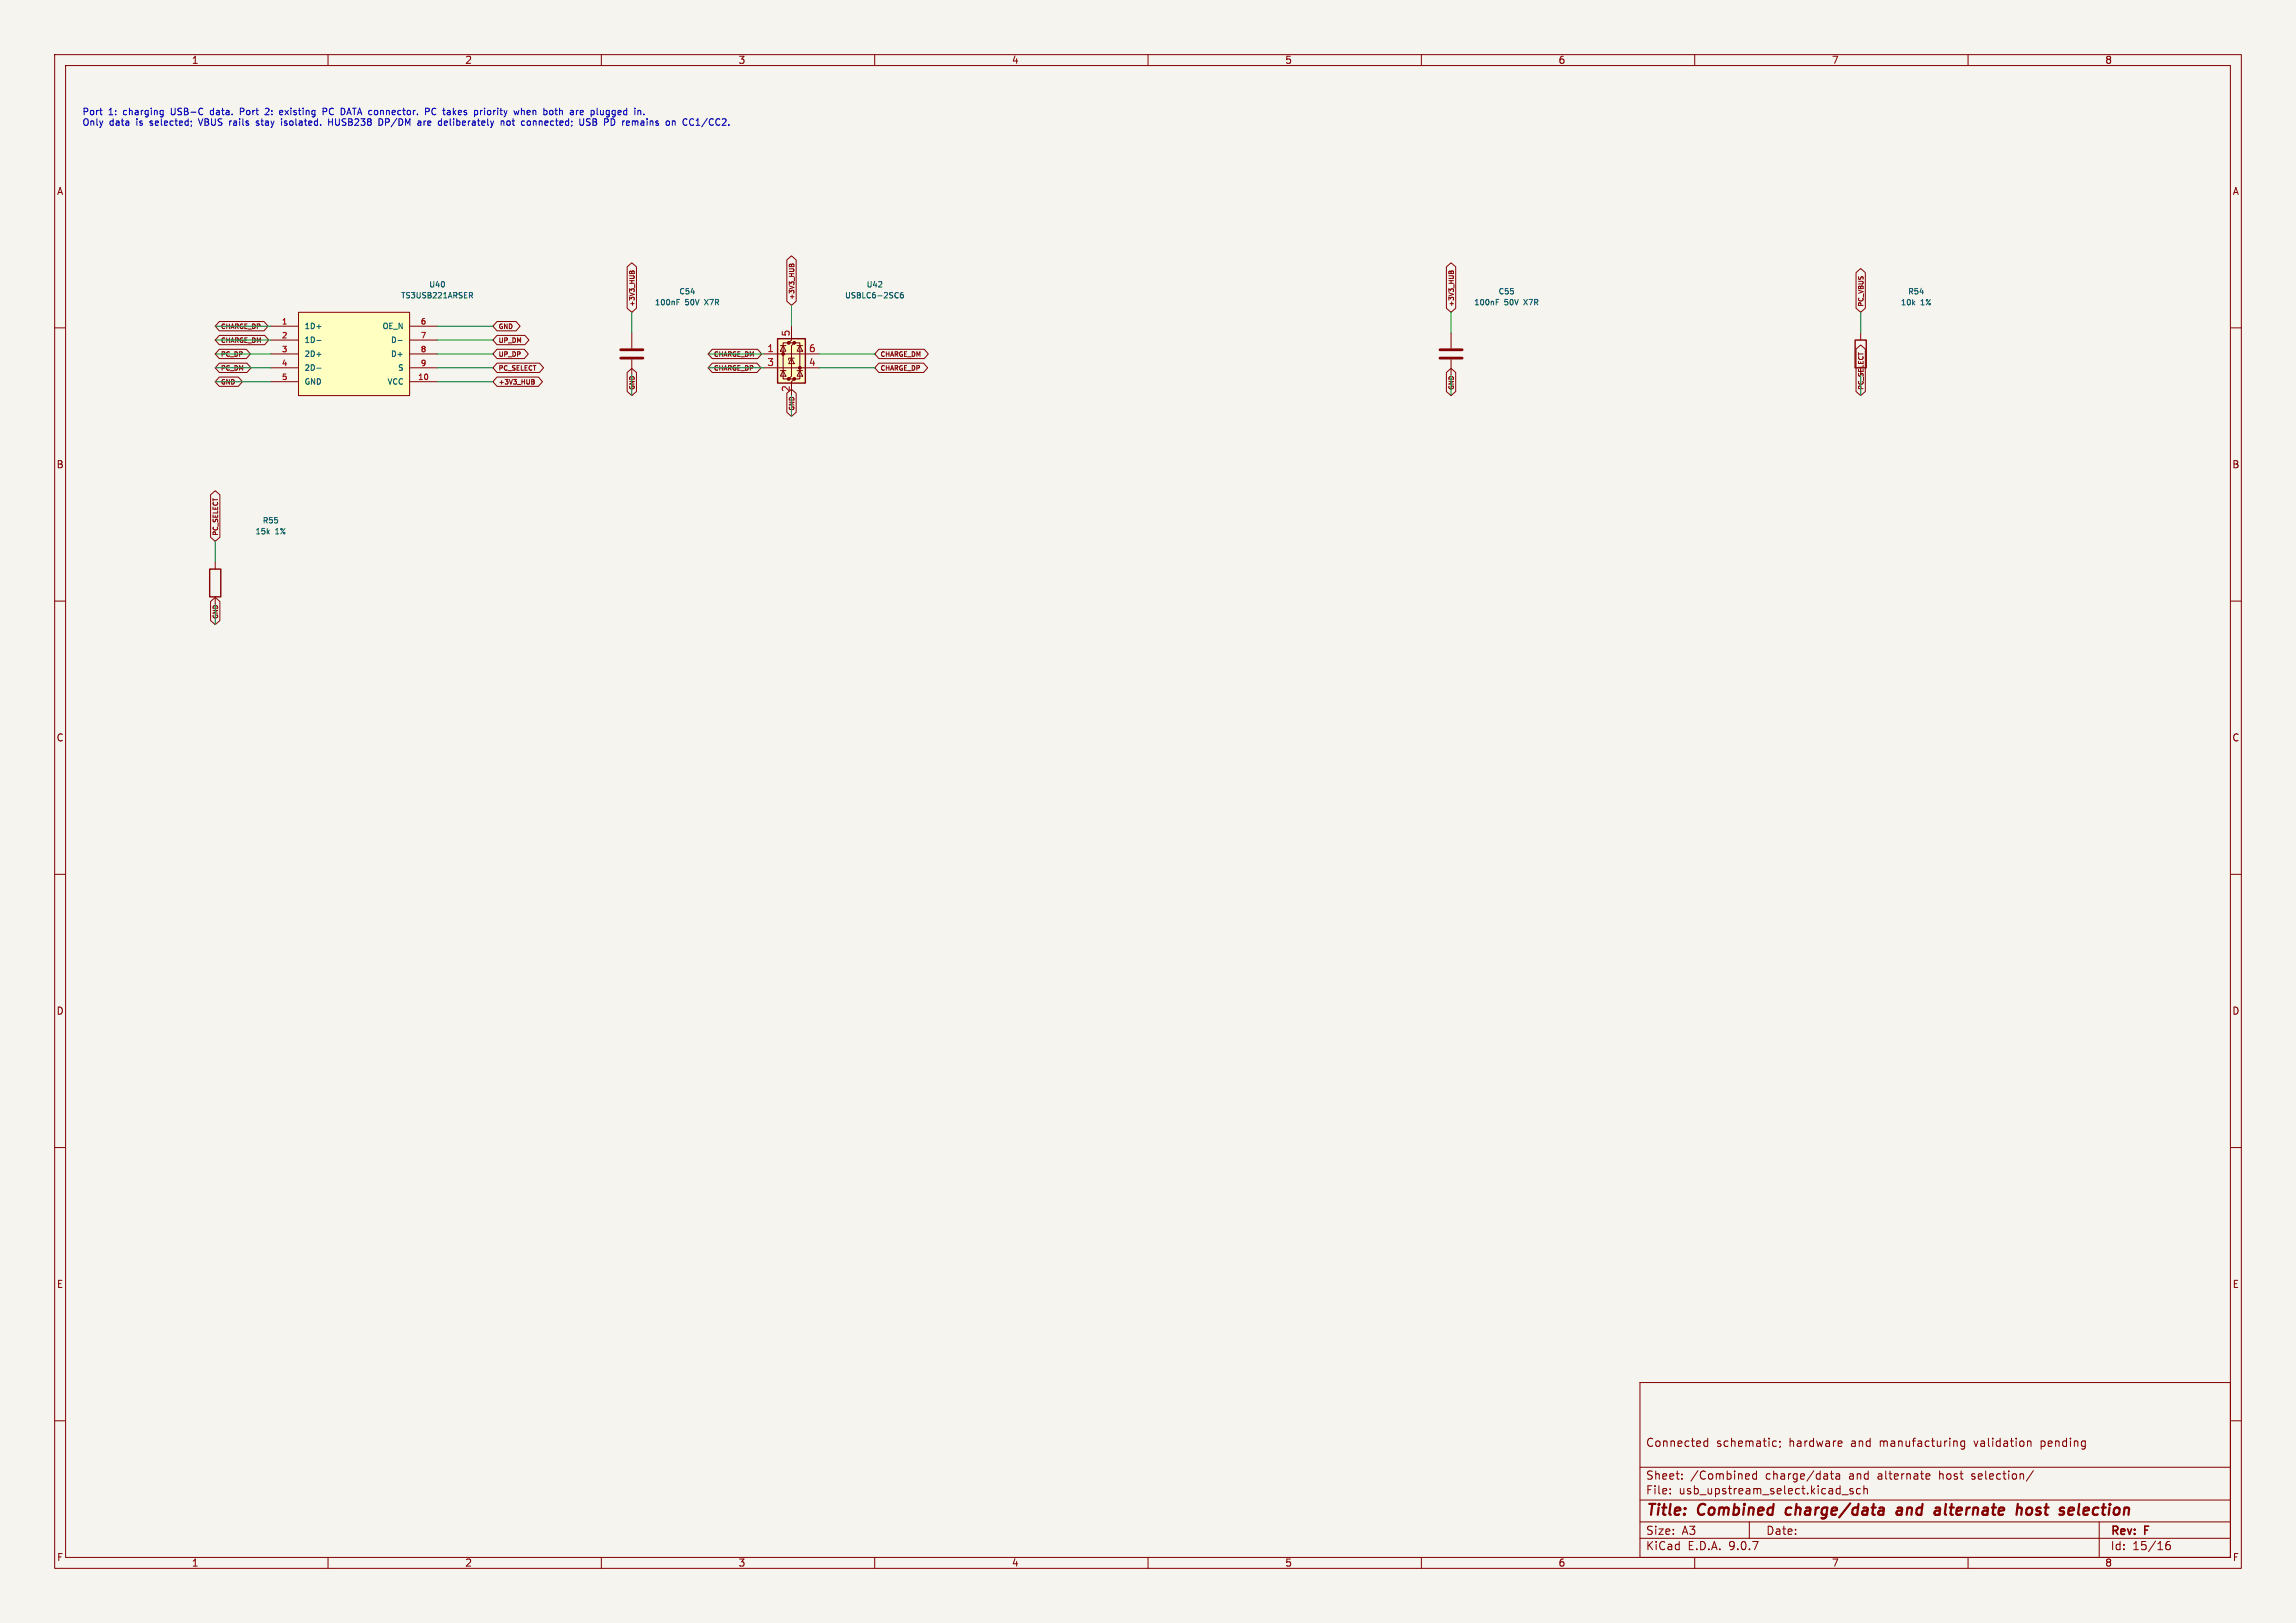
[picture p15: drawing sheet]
<svg xmlns="http://www.w3.org/2000/svg" width="420mm" height="297mm" viewBox="0 0 420 297" stroke-linecap="round" stroke-linejoin="round" font-family="sans-serif">
<defs><g id="words">
<g font-size="2.8" fill="#840000">
<text x="301" y="277.9">Title:</text>
<text x="310.6" y="277.9">Combined</text>
<text x="327.5" y="277.9">charge/data</text>
<text x="348.6" y="277.9">and</text>
<text x="356.4" y="277.9">alternate</text>
<text x="372.1" y="277.9">host</text>
<text x="380.8" y="277.9">selection</text>
</g>
<g font-size="2.1" fill="#840000">
<text x="301" y="265">Connected</text>
<text x="313.9" y="265">schematic;</text>
<text x="327.3" y="265">hardware</text>
<text x="338.7" y="265">and</text>
<text x="344.1" y="265">manufacturing</text>
<text x="361.6" y="265">validation</text>
<text x="373.9" y="265">pending</text>
<text x="301" y="273.7">File:</text>
<text x="301" y="271">Sheet:</text>
<text x="307.1" y="273.7">usb_upstream_select.kicad_sch</text>
<text x="309.2" y="271">/Combined</text>
<text x="323" y="271">charge/data</text>
<text x="338.4" y="271">and</text>
<text x="343.8" y="271">alternate</text>
<text x="355.1" y="271">host</text>
<text x="361.2" y="271">selection/</text>
<text x="301" y="281.1">Size:</text>
<text x="307.6" y="281.1">A3</text>
<text x="323" y="281.1">Date:</text>
<text x="386" y="281.3">Rev:</text>
<text x="392.4" y="281.3">F</text>
<text x="301" y="283.9">KiCad</text>
<text x="308.7" y="283.9">E.D.A.</text>
<text x="316.3" y="283.9">9.0.7</text>
<text x="386" y="283.9">Id:</text>
<text x="390.1" y="283.9">15/16</text>
</g>
<g font-size="1.8" fill="#840000">
<text x="35" y="11.9">1</text>
<text x="85" y="11.9">2</text>
<text x="135" y="11.9">3</text>
<text x="185" y="11.9">4</text>
<text x="235" y="11.9">5</text>
<text x="285" y="11.9">6</text>
<text x="335" y="11.9">7</text>
<text x="385" y="11.9">8</text>
<text x="10.3" y="35.9">A</text>
<text x="408.3" y="35.9">A</text>
<text x="10.3" y="85.9">B</text>
<text x="408.2" y="85.9">B</text>
<text x="10.3" y="135.9">C</text>
<text x="408.2" y="135.9">C</text>
<text x="10.3" y="185.9">D</text>
<text x="408.2" y="185.9">D</text>
<text x="10.3" y="235.9">E</text>
<text x="408.3" y="235.9">E</text>
<text x="10.3" y="285.9">F</text>
<text x="35" y="286.9">1</text>
<text x="85" y="286.9">2</text>
<text x="135" y="286.9">3</text>
<text x="185" y="286.9">4</text>
<text x="235" y="286.9">5</text>
<text x="285" y="286.9">6</text>
<text x="335" y="286.9">7</text>
<text x="385" y="286.9">8</text>
<text x="408.3" y="285.9">F</text>
</g>
<g font-size="1.8" fill="#a90000">
<text x="140.3" y="64.5">1</text>
<text x="144.5" y="61.7" transform="rotate(-90 144.5 61.7)">5</text>
<text x="147.9" y="64.5">6</text>
<text x="140.3" y="67.1">3</text>
<text x="144.5" y="71.8" transform="rotate(-90 144.5 71.8)">2</text>
<text x="147.9" y="67.1">4</text>
</g>
<g font-size="1.7" fill="#0000c2">
<text x="15" y="21.4">Port</text>
<text x="15" y="23.3">Only</text>
<text x="19.8" y="21.4">1:</text>
<text x="20" y="23.3">data</text>
<text x="22.7" y="21.4">charging</text>
<text x="25.1" y="23.3">is</text>
<text x="27.8" y="23.3">selected;</text>
<text x="31.6" y="21.4">USB-C</text>
<text x="37" y="23.3">VBUS</text>
<text x="39" y="21.4">data.</text>
<text x="42.7" y="23.3">rails</text>
<text x="44.7" y="21.4">Port</text>
<text x="47.8" y="23.3">stay</text>
<text x="49.5" y="21.4">2:</text>
<text x="52.3" y="21.4">existing</text>
<text x="52.6" y="23.3">isolated.</text>
<text x="60.5" y="21.4">PC</text>
<text x="61.5" y="23.3">HUSB238</text>
<text x="64" y="21.4">DATA connector.</text>
<text x="70.9" y="23.3">DP/DM</text>
<text x="78.3" y="23.3">are</text>
<text x="79.8" y="21.4">PC</text>
<text x="82.2" y="23.3">deliberately</text>
<text x="83.4" y="21.4">takes</text>
<text x="89.3" y="21.4">priority</text>
<text x="93.9" y="23.3">not</text>
<text x="96.8" y="21.4">when</text>
<text x="97.9" y="23.3">connected;</text>
<text x="102.4" y="21.4">both</text>
<text x="107.4" y="21.4">are</text>
<text x="108.7" y="23.3">USB</text>
<text x="111.4" y="21.4">plugged</text>
<text x="113.5" y="23.3">PD</text>
<text x="117" y="23.3">remains</text>
<text x="125.2" y="23.3">on</text>
<text x="128.5" y="23.3">CC1/CC2.</text>
</g>
<g font-size="1.4" fill="#006464">
<text x="78.4" y="52.8">U40</text>
<text x="158.4" y="52.8">U42</text>
<text x="73.3" y="54.8">TS3USB221ARSER</text>
<text x="119.7" y="56.1">100nF</text>
<text x="124.1" y="54.1">C54</text>
<text x="125.3" y="56.1">50V</text>
<text x="129.1" y="56.1">X7R</text>
<text x="154.5" y="54.8">USBLC6-2SC6</text>
<text x="269.6" y="56.1">100nF</text>
<text x="274" y="54.1">C55</text>
<text x="275.2" y="56.1">50V</text>
<text x="279" y="56.1">X7R</text>
<text x="347.6" y="56.1">10k</text>
<text x="348.9" y="54.1">R54</text>
<text x="351.3" y="56.1">1%</text>
<text x="55.6" y="60.4">1D+</text>
<text x="55.6" y="63">1D-</text>
<text x="55.6" y="65.5">2D+</text>
<text x="69.8" y="60.4">OE_N</text>
<text x="71.4" y="63">D-</text>
<text x="71.4" y="65.5">D+</text>
<text x="55.6" y="68">2D-</text>
<text x="55.6" y="70.6">GND</text>
<text x="70.8" y="70.6">VCC</text>
<text x="72.7" y="68">S</text>
<text x="47.9" y="96">R55</text>
<text x="46.6" y="98">15k</text>
<text x="50.3" y="98">1%</text>
</g>
<g font-size="1.4" fill="#a90000">
<text x="51.5" y="59.4">1</text>
<text x="76.9" y="59.4">6</text>
<text x="51.5" y="62">2</text>
<text x="51.5" y="64.5">3</text>
<text x="76.9" y="62">7</text>
<text x="76.9" y="64.5">8</text>
<text x="51.5" y="67.1">4</text>
<text x="51.5" y="69.6">5</text>
<text x="76.4" y="69.6">10</text>
<text x="76.9" y="67.1">9</text>
</g>
<g font-size="1.2" fill="#840000">
<text x="116.3" y="56.2" transform="rotate(-90 116.3 56.2)">+3V3_HUB</text>
<text x="145.5" y="54.9" transform="rotate(-90 145.5 54.9)">+3V3_HUB</text>
<text x="266.1" y="56.2" transform="rotate(-90 266.1 56.2)">+3V3_HUB</text>
<text x="341.1" y="56.2" transform="rotate(-90 341.1 56.2)">PC_VBUS</text>
<text x="40.3" y="60.4">CHARGE_DP</text>
<text x="40.3" y="62.9">CHARGE_DM</text>
<text x="40.3" y="65.5">PC_DP</text>
<text x="91.1" y="62.9">UP_DM</text>
<text x="91.1" y="65.5">UP_DP</text>
<text x="91.1" y="60.4">GND</text>
<text x="130.5" y="65.5">CHARGE_DM</text>
<text x="161" y="65.5">CHARGE_DM</text>
<text x="40.3" y="68">PC_DM</text>
<text x="40.3" y="70.6">GND</text>
<text x="91.1" y="68">PC_SELECT</text>
<text x="91.1" y="70.6">+3V3_HUB</text>
<text x="116.3" y="71.4" transform="rotate(-90 116.3 71.4)">GND</text>
<text x="130.5" y="68">CHARGE_DP</text>
<text x="161" y="68">CHARGE_DP</text>
<text x="266.1" y="71.4" transform="rotate(-90 266.1 71.4)">GND</text>
<text x="341.1" y="71.4" transform="rotate(-90 341.1 71.4)">PC_SELECT</text>
<text x="145.5" y="75.2" transform="rotate(-90 145.5 75.2)">GND</text>
<text x="40.1" y="98.1" transform="rotate(-90 40.1 98.1)">PC_SELECT</text>
<text x="40.1" y="113.3" transform="rotate(-90 40.1 113.3)">GND</text>
</g>
</g></defs>
<path d="M0 0h420v297h-420z" fill="#f5f4ef" stroke="#f5f4ef" stroke-width=".18"/>
<g fill="none" stroke="#840000" stroke-width=".18">
<path d="M10 10h400v277h-400zM12 12h396v273h-396zM60 10v2M110 10v2M160 10v2M210 10v2M260 10v2M310 10v2M360 10v2M10 60h2M115.6 61v2.8M115.6 65.8v2.8"/>
<path d="M265.4 61v2.8M265.4 65.8v2.8M340.4 61v1.2M408 60h2M10 110h2M408 110h2M10 160h2M408 160h2M10 210h2M408 210h2M300 253h108v32h-108zM10 260h2"/>
<path d="M300 278.5h108M300 274.5h108M300 268.5h108M305.5 273.2v.2M305.5 272.5v.1M307.7 270.5v.2M307.7 269.8v.1M311.7 264.4l.2 .3 .5-.1M312.4 263.2v1.5M312.4 263.8l-.5-.1-.2 .3M319.8 269.7l.2 .3-.7 .2M319.9 270.6l-.1 .1"/>
<path d="M320 278.5v3M321.3 269.2v1.5M321.3 269.8l-.4-.1-.3 .3v.4l.1 .2h.6M324.4 264.6h.5M324.4 263.8h.5M325.6 263.8v.1M325.7 264.6l-.2 .3M334.8 269.7h.6M335 269.2v1.3l.4 .2M335.9 269.8h.5l.1 .9M336.4 263.7l.5 .1v.2l-.7 .2M336.5 270l-.5 .1a.29 .29 0 0 0-.2 .3 .29 .29 0 0 0 .2 .3l.5-.1"/>
<path d="M336.9 264.6l-.5 .1M336.9 273.5h1.2M338.9 272.5l-.3-.1-.2 .2v.2l.5 .2v.3h-.5M340.3 272.5l-.4-.1-.3 .3v.4l.1 .2h.6M340.9 272.5l.3-.1 .3 .1 .1 .9M340.9 271.9v1.5M352.5 269.7l.4 .1 .1 .2-.7 .2M352.9 270.6l-.4 .1M357.9 263.8l.1 .9M359.4 263.8l-.5-.1-.2 .3v.4l.1 .2h.6M359.4 263.7v1.2l-.3 .3-.4-.1M370.9 263.8h.5l.1 .9"/>
<path d="M371.9 269.1l-1.2 1.9M384 278.5v6.5M408 260h2M60 285v2M110 285v2M160 285v2M210 285v2M260 285v2M300 281.5h108M310 285v2M360 285v2M396.9 282.1a.59 .59 0 0 0-.7 .6v.6l.1 .2 .4 .1 .2-.2 .1-.5-.1-.2h-.5l-.2 .2"/>
</g>
<path d="M326.8 276.1l-.2 .7 .4 .4M344 275.9l.5 .1v1.2M344.5 277.1l-.7 .1M344.6 276.3l-.7 .1M347.1 276l.2-.1 .6 .1M347.9 276.3l-.7 .1a.4 .4 0 0 0-.3 .4 .4 .4 0 0 0 .2 .4l.7-.1M354.6 275.9l.3 .3-.1 1M354.9 276.3l-.2 .1M369 276.1a.49 .49 0 0 1 .8 .1l-.1 1M369.1 275.2l-.2 2M371.4 275.9a.62 .62 0 0 0-.7 .4v.7a.52 .52 0 0 0 .7 .1M379.1 275.9l.2 .1v.3l-.9 .2" fill="none" stroke="#840000" stroke-width=".4"/>
<path d="M339.3 62.2h2.1v5.1h-2.1z" fill="none" stroke="#840000" stroke-width=".25"/>
<path d="M113.5 64h4.1M113.5 65.5h4.1M263.4 64h4.1M263.4 65.5h4.1" fill="none" stroke="#840000" stroke-width=".51"/>
<path d="M123.8 55.3h.4M123.8 54.8h.5M273.7 55.3h.3M273.7 54.8h.5" fill="none" stroke="#006464" stroke-width=".18"/>
<path d="M54.6 57.2h20.3v15.2h-20.3z" fill="#ffffc2"/>
<g fill="none" stroke="#840000" stroke-width=".18">
<path d="M49.5 59.7h5.1M54.6 57.2h20.3v15.2h-20.3zM74.9 59.7h5.1M49.5 62.2h5.1M49.5 64.8h5.1M49.5 67.3h5.1M49.5 69.9h5.1M74.9 62.2h5.1M74.9 64.8h5.1M74.9 67.3h5.1M74.9 69.9h5.1M39.4 102.9v1.2"/>
<path d="M39.4 109.2v1.3"/>
</g>
<path d="M58 59.8h.7M85.9 53.5h.3l.2 .2-.1 .3h-.4M86.1 54l.3 .5M58 62.3h.7M58 64.8h.7M58 67.4h.7M72.8 62.3h.8" fill="none" stroke="#006464" stroke-width=".18"/>
<path d="M38.4 104.1h2v5.1h-2z" fill="none" stroke="#840000" stroke-width=".25"/>
<path d="M142.2 62h5.1v8.1h-5.1z" fill="#ffffc2"/>
<g fill="#840000" stroke="#840000" stroke-width=".18">
<circle cx="143.3" cy="64.8" r=".25"/>
<circle cx="144.3" cy="62.7" r=".25"/>
<circle cx="144.3" cy="69.3" r=".25"/>
<circle cx="145.3" cy="62.7" r=".25"/>
<circle cx="145.3" cy="69.3" r=".25"/>
<circle cx="146.3" cy="67.3" r=".25"/>
</g>
<g fill="none" stroke="#840000" stroke-width=".18">
<path d="M40.1 58.8h8.2l.7 .9-.7 .8h-8.2l-.7-.8zM90.9 58.8h3.5l.7 .9-.7 .8h-3.5l-.7-.8zM114.7 48.8l.9-.7 .8 .7v7.6l-.8 .8-.9-.8zM115.6 49.8l.1-.2h.2l.1 .5M115.6 49.8l-.2-.2-.2 .1v.4M115.6 49.8v.3M143.9 47.6l.9-.8 .8 .8v7.5l-.8 .8-.9-.8zM144.8 59.7v2.5l-.5 .5h1l-.5 .5v5.6l-.5 .5h1l-.5 .6v2.5M144.8 48.5v.3M144.8 48.5l.1-.2h.2l.1 .5M144.8 48.5l-.2-.2-.1 .1-.1 .4M264.6 48.8l.8-.7 .9 .7v7.6l-.9 .8-.8-.8z"/>
<path d="M265.4 49.8l.2-.2h.2l.1 .5M265.4 49.8l-.1-.2-.2 .1-.1 .4M265.4 49.8v.3M339.5 49.9l.9-.8 .8 .8v6.5l-.8 .8-.9-.8zM40.1 66.5h5.1l.7 .8-.7 .9h-5.1l-.7-.9zM40.1 69h3.5l.7 .9-.7 .8h-3.5l-.7-.8zM40.1 61.4h8.3l.8 .8-.8 .9h-8.3l-.7-.9zM40.1 63.9h5l.7 .9-.7 .8h-5l-.7-.8zM90.9 66.5h7.8l.7 .8-.7 .9h-7.8l-.7-.9zM90.9 69h7.6l.7 .9-.7 .8h-7.6l-.7-.8zM90.9 61.4h5.1l.8 .8-.8 .9h-5.1l-.7-.9zM90.9 63.9h5l.7 .9-.7 .8h-5l-.7-.8z"/>
<path d="M97.3 69.4l.4 .1v.2l-.2 .2M97.3 69.9h.2M97.5 69.9l.2 .1v.2l-.4 .1M114.7 68.2l.9-.8 .8 .8v3.4l-.8 .8-.9-.8zM130.3 63.9h8.3l.7 .9-.7 .8h-8.3l-.8-.8zM130.3 66.5h8.2l.7 .8-.7 .9h-8.2l-.8-.9zM139.7 64.8h10.2M139.7 67.3h10.2M142.7 67.8h1.1M142.7 63.2h1.1M143.3 63.2l.5 1.1h-1.1zM143.3 67.8l.5 1h-1.1z"/>
<path d="M143.9 72l.9-.8 .8 .8v3.5l-.8 .7-.9-.7zM144.3 62.7h-1v6.6h1M144.8 65.5l.5 1h-1zM145.3 65.5h-1v.4M145.3 62.7h1v6.6h-1M145.8 67.8h1M145.8 63.2h1M146.3 63.2l.5 1.1h-1zM146.3 67.8l.5 1h-1zM160.8 63.9h8.3l.7 .9-.7 .8h-8.3l-.8-.8zM160.8 66.5h8.1l.8 .8-.8 .9h-8.1l-.8-.9zM264.6 68.2l.8-.8 .9 .8v3.4l-.9 .8-.8-.8z"/>
<path d="M339.5 63.9l.9-.8 .8 .8v7.7l-.8 .8-.9-.8zM38.5 90.5l.9-.7 .8 .7v7.8l-.8 .8-.9-.8zM38.5 110.1l.9-.8 .8 .8v3.5l-.8 .7-.9-.7z"/>
</g>
<path d="M142.2 62h5.1v8.1h-5.1z" fill="none" stroke="#840000" stroke-width=".25"/>
<path d="M164.3 53.6h.1M164.3 54.4v.1M165.2 53.5l-.3 .1-.2 .2v.5l.2 .2 .3-.1v-.4l-.3-.1-.2 .2" fill="none" stroke="#006464" stroke-width=".18"/>
<g fill="none" stroke="#009600" stroke-width=".18">
<path d="M39.4 59.7h10.1M80 59.7h10.2M115.6 57.2v3.8M144.8 55.9v3.8M265.4 57.2v3.8M340.4 57.2v3.8M39.4 62.2h10.1M39.4 64.8h10.1M39.4 67.3h10.1M39.4 69.9h10.1M80 62.2h10.2M80 64.8h10.2"/>
<path d="M80 67.3h10.2M80 69.9h10.2M115.6 68.6v3.8M129.5 64.8h10.2M129.5 67.3h10.2M144.8 72.4v3.8M149.9 64.8h10.1M149.9 67.3h10.1M265.4 68.6v3.8M340.4 68.6v3.8M39.4 99.1v3.8M39.4 110.5v3.8"/>
</g>
<g fill="none" stroke="#0000c2" stroke-width=".18">
<path d="M44.4 19.8h-.4v1.2M49 19.8l-.5 .1M63.8 19.8l-.4 1.2M79.5 19.8a.61 .61 0 0 0-.5 .6 .61 .61 0 0 0 .5 .6M88.6 19.8v.1M95.4 19.8v1.2M101.7 19.8v1l.3 .2M109.2 19.8v1M18.2 20.2h.5M18.6 21h.1M29.5 20.2l.3 .1M29.8 20.9l-.3 .1"/>
<path d="M29.8 20.2v1l-.1 .1-.3 .1M35 22.2v.1M35 22.9l-.1 .2M36.3 21.7l.4 1.2M38.5 20.3v.6M42 22.1v.8M42.4 22.1l-.4 .3M44 20.4h.4M46.9 22.9h.4M47.3 22.2l-.3-.1-.1 .2v.2l.4 .1M49.2 20.3l-.7 .7h.7M51.3 20.2l.4 .1v.2l-.5 .1"/>
<path d="M51.5 21.7v.1M51.5 22.1v.8M51.7 20.9l-.4 .1M52 22.9h.4M52 22.3l.2 .2M59.1 20.4h.6l.1-.2-.1-.3-.6-.1v1.2M60.1 21.7v1.2M60.1 22.3h.7M60.8 21.7v1.2M69.9 21.9a.63 .63 0 0 1 .1 .7 .63 .63 0 0 1-.7 .3M76.6 22.1l.4 .2v.6M77 22.9h-.4"/>
<path d="M77 22.4l-.4 .1M77.6 22.1v.8M77.8 22.1l-.2 .3M77.8 20.4h.6l.1-.2v-.3l-.7-.1v1.2M80.8 21.7v1.2M81.8 22.2l-.4-.1-.1 .2v.6h.5M81.8 22.4l-.5 .1M87.9 20.2v.8M88.2 20.2l-.3 .2M88.6 20.2v.8M91.7 22.1v.8M92.2 22.3v.6"/>
<path d="M92.8 22.2l-.1 .5 .2 .2 .4-.1v-.6M94.9 20.2l-.2 .8M95.4 20.3l.2-.1 .2 .1 .1 .7M96.6 22.1l.3 .1 .1 .2v.4l-.4 .1M101.5 20.2h.5M106.1 20.6l.6-.1-.1-.2-.3-.1-.2 .2 .1 .5h.4M106.8 21.7v1l-.2 .2h-.3M107.3 22l.1 .2 .6 .4-.3 .3h-.4M110.9 21.3l.1 .1M111 20.3l-.1 .1 .1 .5M123.4 22.2l.1 .7M125.7 21.8l-.4-.1-.3 .2"/>
<path d="M126.9 21.8l-.4-.1-.3 .2M127.3 22.9h.7M127.4 22l.3-.3v1.2"/>
</g>
<use href="#words"/>
</svg>
